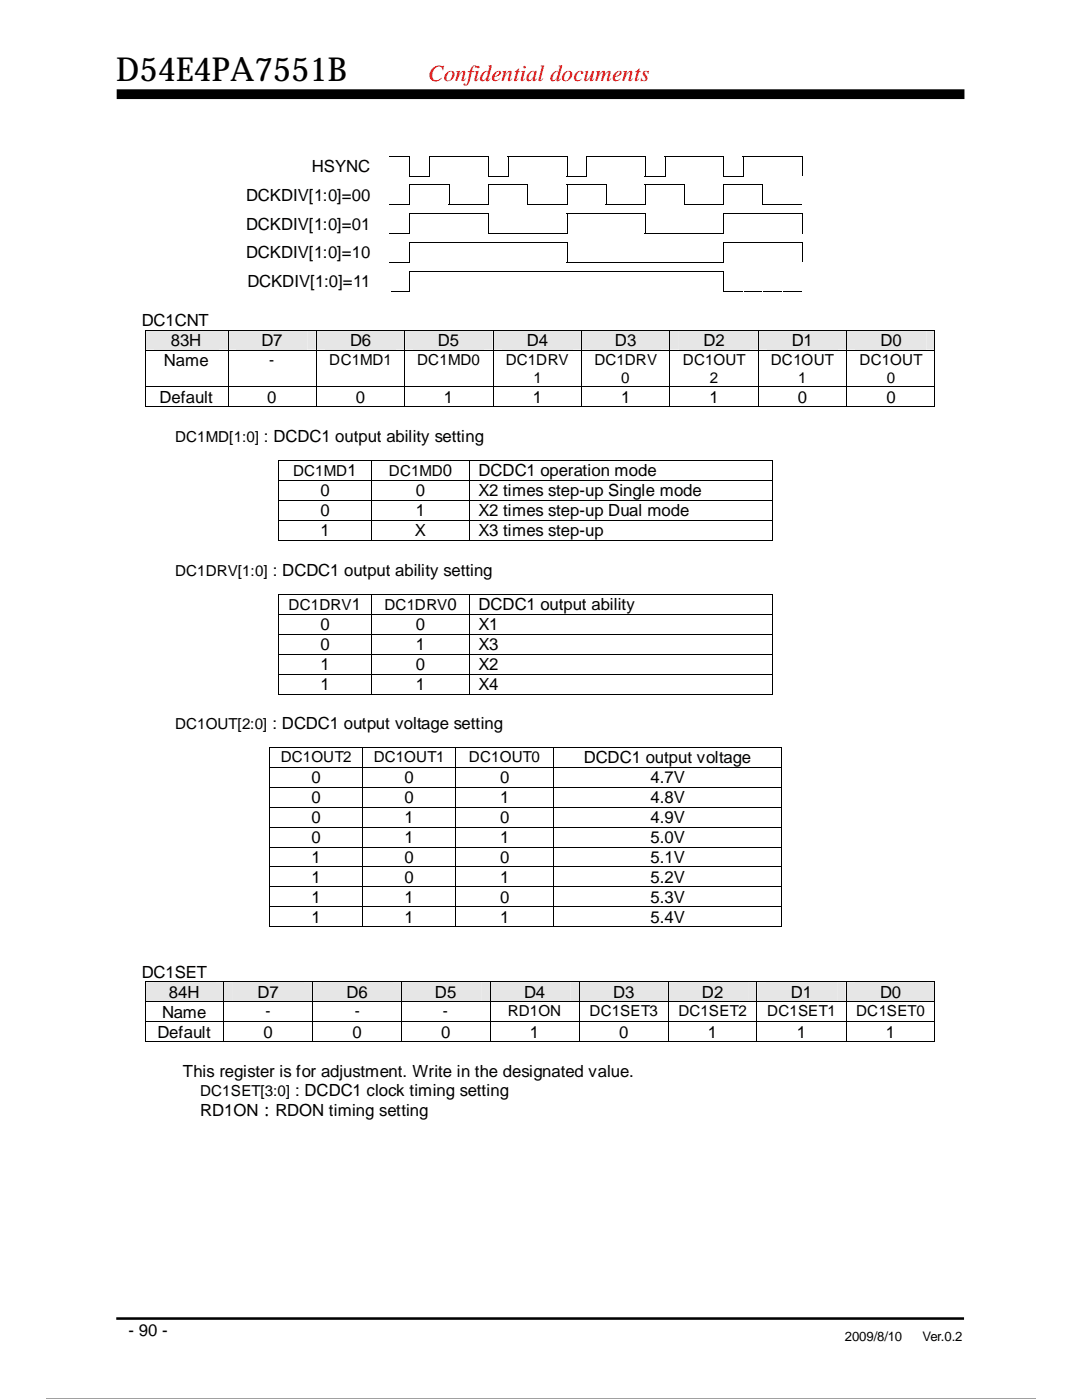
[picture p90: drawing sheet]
<svg xmlns="http://www.w3.org/2000/svg" width="216mm" height="279mm" viewBox="0 0 216 279" stroke-linecap="round" stroke-linejoin="round" font-family="sans-serif">
<defs><g id="words">
<text font-size="6.6" x="23.2" y="16.3">D54E4PA7551B</text>
<text font-size="4.6" fill="#f00" x="85.4" y="16.1">Confidential documents</text>
<g font-size="3.3">
<text x="62.2" y="34.4">HSYNC</text>
<text x="49.1" y="40.1">DCKDIV[1:0]=00</text>
<text x="49.1" y="45.8">DCKDIV[1:0]=01</text>
<text x="49.1" y="51.6">DCKDIV[1:0]=10</text>
<text x="49.4" y="57.3">DCKDIV[1:0]=11</text>
<text x="28.3" y="65.1">DC1CNT</text>
<text x="34.1" y="69.1">83H</text>
<text x="52.2" y="69.1">D7</text>
<text x="69.8" y="69.1">D6</text>
<text x="87.4" y="69.1">D5</text>
<text x="105.2" y="69.1">D4</text>
<text x="122.7" y="69.1">D3</text>
<text x="140.4" y="69.1">D2</text>
<text x="158" y="69.1">D1</text>
<text x="175.7" y="69.1">D0</text>
<text x="32.7" y="73.1">Name</text>
<text x="31.8" y="80.3">Default</text>
<text x="53.3" y="80.3">0</text>
<text x="71" y="80.3">0</text>
<text x="88.6" y="80.3">1</text>
<text x="106.3" y="80.3">1</text>
<text x="124" y="80.3">1</text>
<text x="141.6" y="80.3">1</text>
<text x="159.2" y="80.3">0</text>
<text x="176.9" y="80.3">0</text>
<text x="95.5" y="95">DCDC1 operation mode</text>
<text x="63.9" y="99">0</text>
<text x="83" y="99">0</text>
<text x="95.5" y="99">X2 times step-up Single mode</text>
<text x="63.9" y="103">0</text>
<text x="63.9" y="106.9">1</text>
<text x="82.8" y="106.9">X</text>
<text x="83" y="103">1</text>
<text x="95.5" y="103">X2 times step-up Dual mode</text>
<text x="95.5" y="106.9">X3 times step-up</text>
<text x="63.9" y="125.7">0</text>
<text x="83" y="125.7">0</text>
<text x="95.5" y="125.7">X1</text>
<text x="95.5" y="121.8">DCDC1 output ability</text>
<text x="63.9" y="129.7">0</text>
<text x="83" y="129.7">1</text>
<text x="95.5" y="129.7">X3</text>
<text x="63.9" y="133.7">1</text>
<text x="63.9" y="137.7">1</text>
<text x="83" y="133.7">0</text>
<text x="83" y="137.7">1</text>
<text x="95.5" y="133.7">X2</text>
<text x="95.5" y="137.7">X4</text>
<text x="116.5" y="152.3">DCDC1 output voltage</text>
<text x="62.1" y="156.3">0</text>
<text x="62.1" y="160.3">0</text>
<text x="80.7" y="156.3">0</text>
<text x="80.7" y="160.3">0</text>
<text x="99.8" y="156.3">0</text>
<text x="99.8" y="160.3">1</text>
<text x="129.8" y="156.3">4.7V</text>
<text x="129.8" y="160.3">4.8V</text>
<text x="62.1" y="164.3">0</text>
<text x="80.7" y="164.3">1</text>
<text x="99.8" y="164.3">0</text>
<text x="129.8" y="164.3">4.9V</text>
<text x="62.1" y="168.2">0</text>
<text x="62.1" y="172.2">1</text>
<text x="80.7" y="168.2">1</text>
<text x="80.7" y="172.2">0</text>
<text x="99.8" y="168.2">1</text>
<text x="99.8" y="172.2">0</text>
<text x="129.8" y="168.2">5.0V</text>
<text x="129.8" y="172.2">5.1V</text>
<text x="62.1" y="176.2">1</text>
<text x="80.7" y="176.2">0</text>
<text x="99.8" y="176.2">1</text>
<text x="129.8" y="176.2">5.2V</text>
<text x="62.1" y="180.2">1</text>
<text x="62.1" y="184.1">1</text>
<text x="80.7" y="180.2">1</text>
<text x="80.7" y="184.1">1</text>
<text x="99.8" y="180.2">0</text>
<text x="99.8" y="184.1">1</text>
<text x="129.8" y="180.2">5.3V</text>
<text x="129.8" y="184.1">5.4V</text>
<text x="28.3" y="195.2">DC1SET</text>
<text x="32.3" y="203.1">Name</text>
<text x="33.7" y="199.1">84H</text>
<text x="51.4" y="199.1">D7</text>
<text x="69.2" y="199.1">D6</text>
<text x="86.8" y="199.1">D5</text>
<text x="104.6" y="199.1">D4</text>
<text x="122.3" y="199.1">D3</text>
<text x="140" y="199.1">D2</text>
<text x="157.8" y="199.1">D1</text>
<text x="175.6" y="199.1">D0</text>
<text x="31.4" y="207.1">Default</text>
<text x="52.6" y="207.1">0</text>
<text x="70.4" y="207.1">0</text>
<text x="88.1" y="207.1">0</text>
<text x="105.7" y="207.1">1</text>
<text x="123.5" y="207.1">0</text>
<text x="141.2" y="207.1">1</text>
<text x="159" y="207.1">1</text>
<text x="176.8" y="207.1">1</text>
<text x="36.5" y="214.9">This register is for adjustment. Write in the designated value.</text>
<text x="40" y="222.8">RD1ON：RDON timing setting</text>
<text x="25.7" y="266.5">- 90 -</text>
</g>
<g font-size="3">
<text x="53.7" y="72.8">-</text>
<text x="65.7" y="72.8">DC1MD1</text>
<text x="83.2" y="72.8">DC1MD0</text>
<text x="100.9" y="72.8">DC1DRV</text>
<text x="106.4" y="76.4">1</text>
<text x="118.6" y="72.8">DC1DRV</text>
<text x="124" y="76.4">0</text>
<text x="136.2" y="72.8">DC1OUT</text>
<text x="141.6" y="76.4">2</text>
<text x="153.8" y="72.8">DC1OUT</text>
<text x="159.3" y="76.4">1</text>
<text x="171.5" y="72.8">DC1OUT</text>
<text x="177" y="76.4">0</text>
<text x="35" y="88.2">DC1MD[1:0] : DCDC1 output ability setting</text>
<text x="58.5" y="95">DC1MD1</text>
<text x="77.6" y="95">DC1MD0</text>
<text x="35" y="114.9">DC1DRV[1:0] : DCDC1 output ability setting</text>
<text x="57.6" y="121.8">DC1DRV1</text>
<text x="76.7" y="121.8">DC1DRV0</text>
<text x="35" y="145.5">DC1OUT[2:0] : DCDC1 output voltage setting</text>
<text x="56" y="152.1">DC1OUT2</text>
<text x="74.6" y="152.1">DC1OUT1</text>
<text x="93.6" y="152.1">DC1OUT0</text>
<text x="53" y="202.9">-</text>
<text x="70.8" y="202.9">-</text>
<text x="88.4" y="202.9">-</text>
<text x="101.3" y="202.9">RD1ON</text>
<text x="117.6" y="202.9">DC1SET3</text>
<text x="135.4" y="202.9">DC1SET2</text>
<text x="153.1" y="202.9">DC1SET1</text>
<text x="170.9" y="202.9">DC1SET0</text>
<text x="40" y="218.7">DC1SET[3:0] : DCDC1 clock timing setting</text>
</g>
<g font-size="2.6">
<text x="168.6" y="267.6">2009/8/10</text>
<text x="184.1" y="267.6">Ver.0.2</text>
</g>
</g></defs>
<path d="M23.3 18.8h169.1" fill="none" stroke="#000" stroke-width="1.9" stroke-linecap="butt"/>
<path d="M23.3 8.5h59.7v9.1h-59.7z" fill-rule="evenodd" fill="#fff"/>
<path d="M23.2 263.1h169.2" fill="none" stroke="#000" stroke-width=".51"/>
<path d="M162.5 265.1h29.5v4.1h-29.5z" fill-rule="evenodd" fill="#fff"/>
<g fill="none" stroke="#000" stroke-width=".2">
<path d="M77.7 31.2h3.9M81.8 31.2v3.9M81.8 37v3.8M81.9 35.2h3.7M81.9 36.9h3.7M85.8 36.9h3.7M85.8 31.2v3.9M85.9 31.2h3.6M89.7 37v3.8M89.7 31.2h3.7M93.6 31.2h3.8M97.5 31.2v3.9"/>
<path d="M97.5 37v3.8M97.5 35.2h3.8M97.5 36.9h3.8M101.3 36.9h3.9M101.4 31.2v3.9M101.4 31.2h3.8M105.3 37v3.8M105.3 31.2h3.8M109.3 31.2h3.7M113.2 31.2v3.9M113.2 37v3.8M113.3 35.2h3.6"/>
<path d="M113.3 36.9h3.6M117.1 31.2v3.9M117.1 36.9h3.7M117.2 31.2h3.6M121 31.2h3.7M121 37v3.8M124.9 31.2h3.7M128.8 31.2v3.9M128.8 37v3.8M128.9 35.2h3.7M128.9 36.9h3.7M132.8 31.2v3.9"/>
<path d="M132.8 36.9h3.7M132.8 31.2h3.7M136.7 31.2h3.7M136.7 37v3.8M140.5 31.2h3.8M144.4 31.2v3.9M144.4 37v3.8M144.5 35.2h3.7M144.5 36.9h3.7M148.3 31.2v3.9M148.3 36.9h3.8M148.4 31.2h3.7"/>
<path d="M152.2 31.2h3.8M152.2 37v3.8M156.2 31.2h3.7M160.1 31.2v3.9M77.7 40.9h3.9M77.7 46.7h3.9M77.7 52.4h3.9M78 58.1h3.7M81.8 42.8v3.8M81.8 48.4v3.9M81.8 54.2v3.8M81.9 42.7h3.7"/>
<path d="M81.9 48.4h3.7M81.9 54.1h3.7M85.8 42.7h3.7M85.8 48.4h3.7M85.8 54.1h3.7M89.7 42.7h3.7M89.7 48.4h3.7M89.7 54.1h3.7M89.7 40.9h3.7M93.6 40.9h3.8M93.6 42.7h3.8M93.6 48.4h3.8"/>
<path d="M93.6 54.1h3.8M97.5 48.4h3.8M97.5 54.1h3.8M97.5 42.8v3.8M97.5 46.7h3.8M101.3 46.7h3.9M101.3 48.4h3.9M101.3 54.1h3.9M105.3 40.9h3.8M105.3 46.7h3.8M105.3 48.4h3.8M105.3 54.1h3.8"/>
<path d="M109.3 40.9h3.7M109.3 46.7h3.7M109.3 48.4h3.7M109.3 54.1h3.7M113.2 54.1h3.7M113.2 42.8v3.8M113.2 48.4v3.9M113.3 42.7h3.6M113.3 52.4h3.6M117.1 42.7h3.7M117.1 52.4h3.7M117.1 54.1h3.7"/>
<path d="M121 42.7h3.7M121 52.4h3.7M121 54.1h3.7M121.1 40.9h3.6M124.9 40.9h3.7M124.9 42.7h3.7M124.9 52.4h3.7M124.9 54.1h3.7M128.8 42.8v3.8M128.8 52.4h3.8M128.8 54.1h3.8M128.9 46.7h3.7"/>
<path d="M132.8 46.7h3.7M132.8 52.4h3.7M132.8 54.1h3.7M136.7 46.7h3.7M136.7 52.4h3.7M136.7 54.1h3.7M136.7 40.9h3.7M140.5 40.9h3.8M140.5 46.7h3.8M140.5 52.4h3.8M140.5 54.1h3.8M144.4 42.8v3.8"/>
<path d="M144.4 48.4v3.9M144.4 54.2v3.8M144.5 42.7h3.7M144.5 48.4h3.7M144.5 58.1h3.7M148.3 42.7h3.8M148.3 48.4h3.8M148.6 58.1h3.5M152.2 42.7h3.8M152.2 48.4h3.8M152.3 40.9h3.7M152.5 58.1h3.5"/>
<path d="M156.2 40.9h3.7M156.2 42.7h3.7M156.2 48.4h3.7M156.5 58.1h3.4M160.1 42.8v3.8M160.1 48.4v3.9"/>
</g>
<g fill="#000">
<path d="M81.6 31.2h.2z" fill-rule="evenodd"/>
<path d="M81.6 35.1l.1 .1z" fill-rule="evenodd"/>
<path d="M81.6 36.8l.1 .2z" fill-rule="evenodd"/>
<path d="M81.7 31.2h.2z" fill-rule="evenodd"/>
<path d="M81.7 31.2h.2z" fill-rule="evenodd"/>
<path d="M81.7 35.1l.2 .1z" fill-rule="evenodd"/>
<path d="M81.7 36.8h.2v.2h-.2z" fill-rule="evenodd"/>
<path d="M85.6 31.2h.1z" fill-rule="evenodd"/>
<path d="M85.6 35.1l.2 .1z" fill-rule="evenodd"/>
<path d="M85.6 36.8h.2v.2h-.2z" fill-rule="evenodd"/>
<path d="M85.7 31.2h.2z" fill-rule="evenodd"/>
<path d="M85.7 35.1l.2 .1z" fill-rule="evenodd"/>
<path d="M85.7 35.1l.2 .1z" fill-rule="evenodd"/>
<path d="M89.5 31.2h.2z" fill-rule="evenodd"/>
<path d="M89.5 36.8h.2v.2h-.2z" fill-rule="evenodd"/>
<path d="M89.6 36.8h.1v.2h-.1z" fill-rule="evenodd"/>
<path d="M89.6 36.8h.1v.2h-.1z" fill-rule="evenodd"/>
<path d="M93.4 31.2h.2z" fill-rule="evenodd"/>
<path d="M97.4 31.2h.1z" fill-rule="evenodd"/>
<path d="M97.4 31.2h.1z" fill-rule="evenodd"/>
<path d="M97.4 31.2h.1z" fill-rule="evenodd"/>
<path d="M97.4 35.1l.1 .1z" fill-rule="evenodd"/>
<path d="M97.4 36.8h.1v.2h-.1z" fill-rule="evenodd"/>
<path d="M101.3 35.1v.1z" fill-rule="evenodd"/>
<path d="M101.3 36.8v.2z" fill-rule="evenodd"/>
<path d="M101.3 31.2h.1z" fill-rule="evenodd"/>
<path d="M101.3 35.1l.1 .1z" fill-rule="evenodd"/>
<path d="M101.3 35.1l.1 .1z" fill-rule="evenodd"/>
<path d="M105.2 31.2h.1z" fill-rule="evenodd"/>
<path d="M105.2 36.8h.1v.2h-.1z" fill-rule="evenodd"/>
<path d="M105.2 36.8l.1 .2z" fill-rule="evenodd"/>
<path d="M105.2 36.8l.1 .2z" fill-rule="evenodd"/>
<path d="M109.1 31.2h.2z" fill-rule="evenodd"/>
<path d="M113 31.2h.2z" fill-rule="evenodd"/>
<path d="M113 35.1l.1 .1z" fill-rule="evenodd"/>
<path d="M113 36.8l.1 .2z" fill-rule="evenodd"/>
<path d="M113.1 31.2h.2z" fill-rule="evenodd"/>
<path d="M113.1 31.2h.2z" fill-rule="evenodd"/>
<path d="M113.1 35.1l.2 .1z" fill-rule="evenodd"/>
<path d="M113.1 36.8h.2v.2h-.2z" fill-rule="evenodd"/>
<path d="M116.9 31.2h.1z" fill-rule="evenodd"/>
<path d="M116.9 35.1l.2 .1z" fill-rule="evenodd"/>
<path d="M116.9 36.8h.2v.2h-.2z" fill-rule="evenodd"/>
<path d="M117 31.2h.2z" fill-rule="evenodd"/>
<path d="M117 35.1l.2 .1z" fill-rule="evenodd"/>
<path d="M117 35.1l.2 .1z" fill-rule="evenodd"/>
<path d="M120.8 31.2h.2z" fill-rule="evenodd"/>
<path d="M120.8 36.8h.2v.2h-.2z" fill-rule="evenodd"/>
<path d="M120.9 36.8h.2v.2h-.2z" fill-rule="evenodd"/>
<path d="M120.9 36.8h.2v.2h-.2z" fill-rule="evenodd"/>
<path d="M124.7 31.2h.2z" fill-rule="evenodd"/>
<path d="M128.6 31.2h.2z" fill-rule="evenodd"/>
<path d="M128.6 35.1l.1 .1z" fill-rule="evenodd"/>
<path d="M128.6 36.8l.1 .2z" fill-rule="evenodd"/>
<path d="M128.7 31.2h.2z" fill-rule="evenodd"/>
<path d="M128.7 31.2h.2z" fill-rule="evenodd"/>
<path d="M128.7 35.1l.2 .1z" fill-rule="evenodd"/>
<path d="M128.7 36.8h.2v.2h-.2z" fill-rule="evenodd"/>
<path d="M132.6 31.2h.1z" fill-rule="evenodd"/>
<path d="M132.6 35.1l.2 .1z" fill-rule="evenodd"/>
<path d="M132.6 36.8h.2v.2h-.2z" fill-rule="evenodd"/>
<path d="M132.7 31.2h.1z" fill-rule="evenodd"/>
<path d="M132.7 35.1l.1 .1z" fill-rule="evenodd"/>
<path d="M132.7 35.1l.1 .1z" fill-rule="evenodd"/>
<path d="M136.5 31.2h.2z" fill-rule="evenodd"/>
<path d="M136.5 36.8h.2v.2h-.2z" fill-rule="evenodd"/>
<path d="M136.6 36.8h.1v.2h-.1z" fill-rule="evenodd"/>
<path d="M136.6 36.8h.1v.2h-.1z" fill-rule="evenodd"/>
<path d="M140.4 31.2h.1z" fill-rule="evenodd"/>
<path d="M144.3 31.2h.1z" fill-rule="evenodd"/>
<path d="M144.3 35.1l.1 .1z" fill-rule="evenodd"/>
<path d="M144.3 36.8l.1 .2z" fill-rule="evenodd"/>
<path d="M144.4 31.2h.1z" fill-rule="evenodd"/>
<path d="M144.4 31.2h.1z" fill-rule="evenodd"/>
<path d="M144.4 35.1l.1 .1z" fill-rule="evenodd"/>
<path d="M144.4 36.8h.1v.2h-.1z" fill-rule="evenodd"/>
<path d="M148.2 31.2h.1z" fill-rule="evenodd"/>
<path d="M148.2 35.1l.1 .1z" fill-rule="evenodd"/>
<path d="M148.2 36.8h.1v.2h-.1z" fill-rule="evenodd"/>
<path d="M148.3 31.2h.1z" fill-rule="evenodd"/>
<path d="M148.3 35.1l.1 .1z" fill-rule="evenodd"/>
<path d="M148.3 35.1l.1 .1z" fill-rule="evenodd"/>
<path d="M152.1 31.2h.1z" fill-rule="evenodd"/>
<path d="M152.1 36.8h.1v.2h-.1z" fill-rule="evenodd"/>
<path d="M152.1 36.8h.2v.2h-.2z" fill-rule="evenodd"/>
<path d="M152.1 36.8h.2v.2h-.2z" fill-rule="evenodd"/>
<path d="M156 31.2h.2z" fill-rule="evenodd"/>
<path d="M159.9 31.2h.2z" fill-rule="evenodd"/>
<path d="M160 31.2h.2z" fill-rule="evenodd"/>
<path d="M160 31.2h.2z" fill-rule="evenodd"/>
<path d="M81.6 40.8h.2v.2h-.2z" fill-rule="evenodd"/>
<path d="M81.6 42.6l.1 .2z" fill-rule="evenodd"/>
<path d="M81.6 46.6h.2v.1h-.2z" fill-rule="evenodd"/>
<path d="M81.6 48.3l.1 .1z" fill-rule="evenodd"/>
<path d="M81.6 52.3l.2 .1z" fill-rule="evenodd"/>
<path d="M81.6 54l.1 .2z" fill-rule="evenodd"/>
<path d="M81.7 40.8h.2v.2h-.2z" fill-rule="evenodd"/>
<path d="M81.7 40.8h.2v.2h-.2z" fill-rule="evenodd"/>
<path d="M81.7 42.6h.2v.2h-.2z" fill-rule="evenodd"/>
<path d="M81.7 46.6h.2v.1h-.2z" fill-rule="evenodd"/>
<path d="M81.7 46.6h.2v.1h-.2z" fill-rule="evenodd"/>
<path d="M81.7 48.3l.2 .1z" fill-rule="evenodd"/>
<path d="M81.7 52.3l.2 .1z" fill-rule="evenodd"/>
<path d="M81.7 52.3l.2 .1z" fill-rule="evenodd"/>
<path d="M81.7 54h.2v.2h-.2z" fill-rule="evenodd"/>
<path d="M81.7 58h.2v.2h-.2z" fill-rule="evenodd"/>
<path d="M81.7 58h.2v.2h-.2z" fill-rule="evenodd"/>
<path d="M85.6 42.6h.2v.2h-.2z" fill-rule="evenodd"/>
<path d="M85.6 48.3l.2 .1z" fill-rule="evenodd"/>
<path d="M85.6 54h.2v.2h-.2z" fill-rule="evenodd"/>
<path d="M89.5 40.8l.1 .2z" fill-rule="evenodd"/>
<path d="M89.5 42.6h.2v.2h-.2z" fill-rule="evenodd"/>
<path d="M89.5 48.3l.2 .1z" fill-rule="evenodd"/>
<path d="M89.5 54h.2v.2h-.2z" fill-rule="evenodd"/>
<path d="M89.6 40.8h.1v.2h-.1z" fill-rule="evenodd"/>
<path d="M93.4 40.8h.2v.2h-.2z" fill-rule="evenodd"/>
<path d="M93.4 42.6h.2v.2h-.2z" fill-rule="evenodd"/>
<path d="M93.4 48.3l.2 .1z" fill-rule="evenodd"/>
<path d="M93.4 54h.2v.2h-.2z" fill-rule="evenodd"/>
<path d="M97.4 40.8l.1 .2z" fill-rule="evenodd"/>
<path d="M97.4 40.8h.1v.2h-.1z" fill-rule="evenodd"/>
<path d="M97.4 40.8h.1v.2h-.1z" fill-rule="evenodd"/>
<path d="M97.4 42.6l.1 .2z" fill-rule="evenodd"/>
<path d="M97.4 42.6h.1v.2h-.1z" fill-rule="evenodd"/>
<path d="M97.4 42.6h.1v.2h-.1z" fill-rule="evenodd"/>
<path d="M97.4 46.6h.1v.1h-.1z" fill-rule="evenodd"/>
<path d="M97.4 48.3l.1 .1z" fill-rule="evenodd"/>
<path d="M97.4 54l.1 .2z" fill-rule="evenodd"/>
<path d="M101.3 46.6v.1z" fill-rule="evenodd"/>
<path d="M101.3 48.3v.1z" fill-rule="evenodd"/>
<path d="M101.3 54v.2z" fill-rule="evenodd"/>
<path d="M105.2 40.8v.2z" fill-rule="evenodd"/>
<path d="M105.2 46.6h.1v.1h-.1z" fill-rule="evenodd"/>
<path d="M105.2 48.3l.1 .1z" fill-rule="evenodd"/>
<path d="M105.2 54h.1v.2h-.1z" fill-rule="evenodd"/>
<path d="M105.2 40.8l.1 .2z" fill-rule="evenodd"/>
<path d="M109.1 40.8h.2v.2h-.2z" fill-rule="evenodd"/>
<path d="M109.1 46.6h.2v.1h-.2z" fill-rule="evenodd"/>
<path d="M109.1 48.3l.2 .1z" fill-rule="evenodd"/>
<path d="M109.1 54h.2v.2h-.2z" fill-rule="evenodd"/>
<path d="M113 40.8h.2v.2h-.2z" fill-rule="evenodd"/>
<path d="M113 42.6l.1 .2z" fill-rule="evenodd"/>
<path d="M113 46.6h.2v.1h-.2z" fill-rule="evenodd"/>
<path d="M113 48.3l.2 .1z" fill-rule="evenodd"/>
<path d="M113 52.3l.1 .1z" fill-rule="evenodd"/>
<path d="M113 54h.2v.2h-.2z" fill-rule="evenodd"/>
<path d="M113.1 40.8h.2v.2h-.2z" fill-rule="evenodd"/>
<path d="M113.1 40.8h.2v.2h-.2z" fill-rule="evenodd"/>
<path d="M113.1 42.6h.2v.2h-.2z" fill-rule="evenodd"/>
<path d="M113.1 46.6h.2v.1h-.2z" fill-rule="evenodd"/>
<path d="M113.1 46.6h.2v.1h-.2z" fill-rule="evenodd"/>
<path d="M113.1 48.3l.2 .1z" fill-rule="evenodd"/>
<path d="M113.1 48.3l.2 .1z" fill-rule="evenodd"/>
<path d="M113.1 52.3l.2 .1z" fill-rule="evenodd"/>
<path d="M116.9 42.6h.2v.2h-.2z" fill-rule="evenodd"/>
<path d="M116.9 52.3l.2 .1z" fill-rule="evenodd"/>
<path d="M116.9 54h.2v.2h-.2z" fill-rule="evenodd"/>
<path d="M120.8 40.8l.1 .2z" fill-rule="evenodd"/>
<path d="M120.8 42.6h.2v.2h-.2z" fill-rule="evenodd"/>
<path d="M120.8 52.3l.2 .1z" fill-rule="evenodd"/>
<path d="M120.8 54h.2v.2h-.2z" fill-rule="evenodd"/>
<path d="M120.9 40.8h.2v.2h-.2z" fill-rule="evenodd"/>
<path d="M124.7 40.8h.2v.2h-.2z" fill-rule="evenodd"/>
<path d="M124.7 42.6h.2v.2h-.2z" fill-rule="evenodd"/>
<path d="M124.7 52.3l.2 .1z" fill-rule="evenodd"/>
<path d="M124.7 54h.2v.2h-.2z" fill-rule="evenodd"/>
<path d="M128.6 40.8h.2v.2h-.2z" fill-rule="evenodd"/>
<path d="M128.6 42.6h.2v.2h-.2z" fill-rule="evenodd"/>
<path d="M128.6 46.6l.1 .1z" fill-rule="evenodd"/>
<path d="M128.6 52.3l.2 .1z" fill-rule="evenodd"/>
<path d="M128.6 54h.2v.2h-.2z" fill-rule="evenodd"/>
<path d="M128.7 40.8h.2v.2h-.2z" fill-rule="evenodd"/>
<path d="M128.7 40.8h.2v.2h-.2z" fill-rule="evenodd"/>
<path d="M128.7 42.6h.2v.2h-.2z" fill-rule="evenodd"/>
<path d="M128.7 42.6h.2v.2h-.2z" fill-rule="evenodd"/>
<path d="M128.7 46.6h.2v.1h-.2z" fill-rule="evenodd"/>
<path d="M132.6 46.6h.2v.1h-.2z" fill-rule="evenodd"/>
<path d="M132.6 52.3l.2 .1z" fill-rule="evenodd"/>
<path d="M132.6 54h.2v.2h-.2z" fill-rule="evenodd"/>
<path d="M136.5 40.8l.1 .2z" fill-rule="evenodd"/>
<path d="M136.5 46.6h.2v.1h-.2z" fill-rule="evenodd"/>
<path d="M136.5 52.3l.2 .1z" fill-rule="evenodd"/>
<path d="M136.5 54h.2v.2h-.2z" fill-rule="evenodd"/>
<path d="M136.6 40.8h.1v.2h-.1z" fill-rule="evenodd"/>
<path d="M140.4 40.8h.1v.2h-.1z" fill-rule="evenodd"/>
<path d="M140.4 46.6h.1v.1h-.1z" fill-rule="evenodd"/>
<path d="M140.4 52.3l.1 .1z" fill-rule="evenodd"/>
<path d="M140.4 54h.1v.2h-.1z" fill-rule="evenodd"/>
<path d="M144.3 40.8h.1v.2h-.1z" fill-rule="evenodd"/>
<path d="M144.3 42.6l.1 .2z" fill-rule="evenodd"/>
<path d="M144.3 46.6h.1v.1h-.1z" fill-rule="evenodd"/>
<path d="M144.3 48.3l.1 .1z" fill-rule="evenodd"/>
<path d="M144.3 52.3l.1 .1z" fill-rule="evenodd"/>
<path d="M144.3 54h.1v.2h-.1z" fill-rule="evenodd"/>
<path d="M144.4 40.8h.1v.2h-.1z" fill-rule="evenodd"/>
<path d="M144.4 40.8h.1v.2h-.1z" fill-rule="evenodd"/>
<path d="M144.4 42.6h.1v.2h-.1z" fill-rule="evenodd"/>
<path d="M144.4 46.6h.1v.1h-.1z" fill-rule="evenodd"/>
<path d="M144.4 46.6h.1v.1h-.1z" fill-rule="evenodd"/>
<path d="M144.4 48.3l.1 .1z" fill-rule="evenodd"/>
<path d="M144.4 52.3l.1 .1z" fill-rule="evenodd"/>
<path d="M144.4 52.3l.1 .1z" fill-rule="evenodd"/>
<path d="M144.4 54h.1v.2h-.1z" fill-rule="evenodd"/>
<path d="M144.4 54h.1v.2h-.1z" fill-rule="evenodd"/>
<path d="M144.4 58h.1v.2h-.1z" fill-rule="evenodd"/>
<path d="M144.4 58h.1v.2h-.1z" fill-rule="evenodd"/>
<path d="M148.2 42.6h.1v.2h-.1z" fill-rule="evenodd"/>
<path d="M148.2 48.3l.1 .1z" fill-rule="evenodd"/>
<path d="M148.4 58h.2v.2h-.2z" fill-rule="evenodd"/>
<path d="M152.1 40.8v.2z" fill-rule="evenodd"/>
<path d="M152.1 42.6h.1v.2h-.1z" fill-rule="evenodd"/>
<path d="M152.1 48.3l.1 .1z" fill-rule="evenodd"/>
<path d="M152.1 40.8h.2v.2h-.2z" fill-rule="evenodd"/>
<path d="M152.3 58h.2v.2h-.2z" fill-rule="evenodd"/>
<path d="M156 40.8h.2v.2h-.2z" fill-rule="evenodd"/>
<path d="M156 42.6h.2v.2h-.2z" fill-rule="evenodd"/>
<path d="M156 48.3l.2 .1z" fill-rule="evenodd"/>
<path d="M156.3 58h.2v.2h-.2z" fill-rule="evenodd"/>
<path d="M159.9 42.6h.2v.2h-.2z" fill-rule="evenodd"/>
<path d="M159.9 48.3l.2 .1z" fill-rule="evenodd"/>
<path d="M160 42.6h.2v.2h-.2z" fill-rule="evenodd"/>
<path d="M160 42.6h.2v.2h-.2z" fill-rule="evenodd"/>
<path d="M160 48.3l.2 .1z" fill-rule="evenodd"/>
<path d="M160 48.3l.2 .1z" fill-rule="evenodd"/>
</g>
<g fill="#e6e6e6">
<path d="M29 66h16.5v3.8h-16.5z" fill-rule="evenodd"/>
<path d="M30.7 66h13v3.8h-13z" fill-rule="evenodd"/>
<path d="M45.6 66h17.4v3.8h-17.4z" fill-rule="evenodd"/>
<path d="M47.2 66h14.1v3.8h-14.1z" fill-rule="evenodd"/>
<path d="M63.2 66h17.5v3.8h-17.5z" fill-rule="evenodd"/>
<path d="M64.9 66h14.1v3.8h-14.1z" fill-rule="evenodd"/>
<path d="M80.9 66h17.4v3.8h-17.4z" fill-rule="evenodd"/>
<path d="M82.5 66h14v3.8h-14z" fill-rule="evenodd"/>
<path d="M98.5 66h17.4v3.8h-17.4z" fill-rule="evenodd"/>
<path d="M100.2 66h14.1v3.8h-14.1z" fill-rule="evenodd"/>
<path d="M116.1 66h17.4v3.8h-17.4z" fill-rule="evenodd"/>
<path d="M117.9 66h13.9v3.8h-13.9z" fill-rule="evenodd"/>
<path d="M133.7 66h17.5v3.8h-17.5z" fill-rule="evenodd"/>
<path d="M135.5 66h14v3.8h-14z" fill-rule="evenodd"/>
<path d="M151.4 66h17.5v3.8h-17.5z" fill-rule="evenodd"/>
<path d="M153.1 66h14v3.8h-14z" fill-rule="evenodd"/>
<path d="M169 66h17.4v3.8h-17.4z" fill-rule="evenodd"/>
<path d="M170.7 66h14.1v3.8h-14.1z" fill-rule="evenodd"/>
</g>
<g fill="#000">
<path d="M28.9 65.8h.1v.2h-.1z" fill-rule="evenodd"/>
<path d="M28.9 65.8h.1v.2h-.1z" fill-rule="evenodd"/>
<path d="M28.9 69.8h.1v.1h-.1z" fill-rule="evenodd"/>
<path d="M28.9 77.1h.1v.2h-.1z" fill-rule="evenodd"/>
<path d="M45.5 65.8h.1v.2h-.1z" fill-rule="evenodd"/>
<path d="M45.5 69.8h.1v.1h-.1z" fill-rule="evenodd"/>
<path d="M45.5 77.1h.1v.2h-.1z" fill-rule="evenodd"/>
<path d="M63 65.8h.2v.2h-.2z" fill-rule="evenodd"/>
<path d="M63 69.8h.2v.1h-.2z" fill-rule="evenodd"/>
<path d="M63 77.1h.2v.2h-.2z" fill-rule="evenodd"/>
<path d="M80.7 65.8h.2v.2h-.2z" fill-rule="evenodd"/>
<path d="M80.7 69.8h.2v.1h-.2z" fill-rule="evenodd"/>
<path d="M80.7 77.1h.2v.2h-.2z" fill-rule="evenodd"/>
<path d="M98.3 65.8h.2v.2h-.2z" fill-rule="evenodd"/>
<path d="M98.3 69.8h.2v.1h-.2z" fill-rule="evenodd"/>
<path d="M98.3 77.1h.2v.2h-.2z" fill-rule="evenodd"/>
<path d="M115.9 65.8h.2v.2h-.2z" fill-rule="evenodd"/>
<path d="M115.9 69.8h.2v.1h-.2z" fill-rule="evenodd"/>
<path d="M115.9 77.1h.2v.2h-.2z" fill-rule="evenodd"/>
<path d="M133.5 65.8h.2v.2h-.2z" fill-rule="evenodd"/>
<path d="M133.5 69.8h.2v.1h-.2z" fill-rule="evenodd"/>
<path d="M133.5 77.1h.2v.2h-.2z" fill-rule="evenodd"/>
<path d="M151.2 65.8h.2v.2h-.2z" fill-rule="evenodd"/>
<path d="M151.2 69.8h.2v.1h-.2z" fill-rule="evenodd"/>
<path d="M151.2 77.1h.2v.2h-.2z" fill-rule="evenodd"/>
<path d="M168.9 65.8l.1 .2z" fill-rule="evenodd"/>
<path d="M168.9 69.8l.1 .1z" fill-rule="evenodd"/>
<path d="M168.9 77.1l.1 .2z" fill-rule="evenodd"/>
<path d="M186.4 65.8h.2v.2h-.2z" fill-rule="evenodd"/>
<path d="M186.4 65.8h.2v.2h-.2z" fill-rule="evenodd"/>
<path d="M186.4 69.8h.2v.1h-.2z" fill-rule="evenodd"/>
<path d="M186.4 77.1h.2v.2h-.2z" fill-rule="evenodd"/>
<path d="M28.9 81.1h.1v.2h-.1z" fill-rule="evenodd"/>
<path d="M28.9 81.1h.1v.2h-.1z" fill-rule="evenodd"/>
<path d="M45.5 81.1h.1v.2h-.1z" fill-rule="evenodd"/>
<path d="M63 81.1h.2v.2h-.2z" fill-rule="evenodd"/>
<path d="M80.7 81.1h.2v.2h-.2z" fill-rule="evenodd"/>
<path d="M98.3 81.1h.2v.2h-.2z" fill-rule="evenodd"/>
<path d="M115.9 81.1h.2v.2h-.2z" fill-rule="evenodd"/>
<path d="M133.5 81.1h.2v.2h-.2z" fill-rule="evenodd"/>
<path d="M151.2 81.1h.2v.2h-.2z" fill-rule="evenodd"/>
<path d="M168.9 81.1l.1 .2z" fill-rule="evenodd"/>
<path d="M186.4 81.1h.2v.2h-.2z" fill-rule="evenodd"/>
<path d="M186.4 81.1h.2v.2h-.2z" fill-rule="evenodd"/>
</g>
<g fill="none" stroke="#000" stroke-width=".2">
<path d="M29 66v3.8M29 69.9v7.2M29 77.3v3.8M29 65.9h16.5M29 69.8h16.5M29 77.2h16.5M45.6 66v3.8M45.6 69.9v7.2M45.6 77.3v3.8M45.6 65.9h17.4M45.6 69.8h17.4M45.6 77.2h17.4"/>
<path d="M63.1 66v3.8M63.1 69.9v7.2M63.1 77.3v3.8M63.2 65.9h17.5M63.2 69.8h17.5M63.2 77.2h17.5M80.8 66v3.8M80.8 69.9v7.2M80.8 77.3v3.8M80.9 65.9h17.4M80.9 69.8h17.4M80.9 77.2h17.4"/>
<path d="M98.4 66v3.8M98.4 69.9v7.2M98.4 77.3v3.8M98.5 65.9h17.4M98.5 69.8h17.4M98.5 77.2h17.4M116 66v3.8M116 69.9v7.2M116 77.3v3.8M116.1 65.9h17.4M116.1 69.8h17.4M116.1 77.2h17.4"/>
<path d="M133.6 66v3.8M133.6 69.9v7.2M133.6 77.3v3.8M133.7 65.9h17.5M133.7 69.8h17.5M133.7 77.2h17.5M151.3 66v3.8M151.3 69.9v7.2M151.3 77.3v3.8M151.4 65.9h17.5M151.4 69.8h17.5M151.4 77.2h17.5"/>
<path d="M169 66v3.8M169 69.9v7.2M169 77.3v3.8M169 65.9h17.4M169 69.8h17.4M169 77.2h17.4M186.5 66v3.8M186.5 69.9v7.2M186.5 77.3v3.8M29 81.2h16.5M45.6 81.2h17.4M63.2 81.2h17.5"/>
<path d="M80.9 81.2h17.4M98.5 81.2h17.4M116.1 81.2h17.4M133.7 81.2h17.5M151.4 81.2h17.5M169 81.2h17.4"/>
</g>
<g fill="#e6e6e6">
<path d="M29 196h15.5v3.8h-15.5z" fill-rule="evenodd"/>
<path d="M30.7 196h12.2v3.8h-12.2z" fill-rule="evenodd"/>
<path d="M44.7 196h17.6v3.8h-17.6z" fill-rule="evenodd"/>
<path d="M46.5 196h14.1v3.8h-14.1z" fill-rule="evenodd"/>
<path d="M62.5 196h17.6v3.8h-17.6z" fill-rule="evenodd"/>
<path d="M64.2 196h14.2v3.8h-14.2z" fill-rule="evenodd"/>
<path d="M80.2 196h17.6v3.8h-17.6z" fill-rule="evenodd"/>
<path d="M81.9 196h14.1v3.8h-14.1z" fill-rule="evenodd"/>
<path d="M98 196h17.6v3.8h-17.6z" fill-rule="evenodd"/>
<path d="M99.7 196h14.1v3.8h-14.1z" fill-rule="evenodd"/>
<path d="M115.7 196h17.6v3.8h-17.6z" fill-rule="evenodd"/>
<path d="M117.3 196h14.3v3.8h-14.3z" fill-rule="evenodd"/>
<path d="M133.4 196h17.6v3.8h-17.6z" fill-rule="evenodd"/>
<path d="M135.1 196h14.2v3.8h-14.2z" fill-rule="evenodd"/>
<path d="M151.1 196h17.6v3.8h-17.6z" fill-rule="evenodd"/>
<path d="M152.9 196h14.1v3.8h-14.1z" fill-rule="evenodd"/>
<path d="M168.9 196h17.5v3.8h-17.5z" fill-rule="evenodd"/>
<path d="M170.6 196h14.2v3.8h-14.2z" fill-rule="evenodd"/>
</g>
<g fill="#000">
<path d="M55.5 91.8h.1v.1h-.1z" fill-rule="evenodd"/>
<path d="M55.5 91.8h.1v.1h-.1z" fill-rule="evenodd"/>
<path d="M55.5 95.8h.1v.1h-.1z" fill-rule="evenodd"/>
<path d="M55.5 99.7h.1v.2h-.1z" fill-rule="evenodd"/>
<path d="M74 91.8h.2v.1h-.2z" fill-rule="evenodd"/>
<path d="M74 95.8h.2v.1h-.2z" fill-rule="evenodd"/>
<path d="M74 99.7h.2v.2h-.2z" fill-rule="evenodd"/>
<path d="M93.6 91.8h.1v.1h-.1z" fill-rule="evenodd"/>
<path d="M93.6 95.8h.1v.1h-.1z" fill-rule="evenodd"/>
<path d="M93.6 99.7h.1v.2h-.1z" fill-rule="evenodd"/>
<path d="M154 91.8h.2v.1h-.2z" fill-rule="evenodd"/>
<path d="M154 91.8h.2v.1h-.2z" fill-rule="evenodd"/>
<path d="M154 95.8h.2v.1h-.2z" fill-rule="evenodd"/>
<path d="M154 99.7h.2v.2h-.2z" fill-rule="evenodd"/>
<path d="M55.5 103.7h.1v.2h-.1z" fill-rule="evenodd"/>
<path d="M55.5 107.7h.1v.2h-.1z" fill-rule="evenodd"/>
<path d="M55.5 107.7h.1v.2h-.1z" fill-rule="evenodd"/>
<path d="M55.5 118.5h.1v.2h-.1z" fill-rule="evenodd"/>
<path d="M55.5 118.5h.1v.2h-.1z" fill-rule="evenodd"/>
<path d="M74 103.7h.2v.2h-.2z" fill-rule="evenodd"/>
<path d="M74 107.7h.2v.2h-.2z" fill-rule="evenodd"/>
<path d="M74 118.5h.2v.2h-.2z" fill-rule="evenodd"/>
<path d="M93.6 103.7h.1v.2h-.1z" fill-rule="evenodd"/>
<path d="M93.6 107.7h.1v.2h-.1z" fill-rule="evenodd"/>
<path d="M93.6 118.5h.1v.2h-.1z" fill-rule="evenodd"/>
<path d="M154 103.7h.2v.2h-.2z" fill-rule="evenodd"/>
<path d="M154 107.7h.2v.2h-.2z" fill-rule="evenodd"/>
<path d="M154 107.7h.2v.2h-.2z" fill-rule="evenodd"/>
<path d="M154 118.5h.2v.2h-.2z" fill-rule="evenodd"/>
<path d="M154 118.5h.2v.2h-.2z" fill-rule="evenodd"/>
<path d="M55.5 122.5h.1v.2h-.1z" fill-rule="evenodd"/>
<path d="M55.5 126.5h.1v.2h-.1z" fill-rule="evenodd"/>
<path d="M55.5 130.5h.1v.1h-.1z" fill-rule="evenodd"/>
<path d="M55.5 134.5h.1v.1h-.1z" fill-rule="evenodd"/>
<path d="M55.5 138.4h.1v.2h-.1z" fill-rule="evenodd"/>
<path d="M55.5 138.4h.1v.2h-.1z" fill-rule="evenodd"/>
<path d="M74 122.5h.2v.2h-.2z" fill-rule="evenodd"/>
<path d="M74 126.5h.2v.2h-.2z" fill-rule="evenodd"/>
<path d="M74 130.5h.2v.1h-.2z" fill-rule="evenodd"/>
<path d="M74 134.5h.2v.1h-.2z" fill-rule="evenodd"/>
<path d="M74 138.4h.2v.2h-.2z" fill-rule="evenodd"/>
<path d="M93.6 122.5h.1v.2h-.1z" fill-rule="evenodd"/>
<path d="M93.6 126.5h.1v.2h-.1z" fill-rule="evenodd"/>
<path d="M93.6 130.5h.1v.1h-.1z" fill-rule="evenodd"/>
<path d="M93.6 134.5h.1v.1h-.1z" fill-rule="evenodd"/>
<path d="M93.6 138.4h.1v.2h-.1z" fill-rule="evenodd"/>
<path d="M154 122.5h.2v.2h-.2z" fill-rule="evenodd"/>
<path d="M154 126.5h.2v.2h-.2z" fill-rule="evenodd"/>
<path d="M154 130.5h.2v.1h-.2z" fill-rule="evenodd"/>
<path d="M154 134.5h.2v.1h-.2z" fill-rule="evenodd"/>
<path d="M154 138.4h.2v.2h-.2z" fill-rule="evenodd"/>
<path d="M154 138.4h.2v.2h-.2z" fill-rule="evenodd"/>
<path d="M53.7 149.1l.1 .1z" fill-rule="evenodd"/>
<path d="M53.7 149.1l.1 .1z" fill-rule="evenodd"/>
<path d="M53.7 153.1l.1 .1z" fill-rule="evenodd"/>
<path d="M53.7 157.1h.1z" fill-rule="evenodd"/>
<path d="M72.2 149.1l.2 .1z" fill-rule="evenodd"/>
<path d="M72.2 153.1l.2 .1z" fill-rule="evenodd"/>
<path d="M72.2 157.1h.2z" fill-rule="evenodd"/>
<path d="M90.8 149.1l.1 .1z" fill-rule="evenodd"/>
<path d="M90.8 153.1l.1 .1z" fill-rule="evenodd"/>
<path d="M90.8 157.1h.1z" fill-rule="evenodd"/>
<path d="M110.4 149.1l.2 .1z" fill-rule="evenodd"/>
<path d="M110.4 153.1l.2 .1z" fill-rule="evenodd"/>
<path d="M110.4 157.1h.2z" fill-rule="evenodd"/>
<path d="M155.8 149.1l.2 .1z" fill-rule="evenodd"/>
<path d="M155.8 149.1l.2 .1z" fill-rule="evenodd"/>
<path d="M155.8 153.1l.2 .1z" fill-rule="evenodd"/>
<path d="M155.8 157.1h.2z" fill-rule="evenodd"/>
<path d="M53.7 161l.1 .1z" fill-rule="evenodd"/>
<path d="M53.7 165l.1 .1z" fill-rule="evenodd"/>
<path d="M53.7 169l.1 .1z" fill-rule="evenodd"/>
<path d="M53.7 173l.1 .1z" fill-rule="evenodd"/>
<path d="M53.7 177h.1z" fill-rule="evenodd"/>
<path d="M72.2 161l.2 .1z" fill-rule="evenodd"/>
<path d="M72.2 165l.2 .1z" fill-rule="evenodd"/>
<path d="M72.2 169l.2 .1z" fill-rule="evenodd"/>
<path d="M72.2 173l.2 .1z" fill-rule="evenodd"/>
<path d="M72.2 177h.2z" fill-rule="evenodd"/>
<path d="M90.8 161l.1 .1z" fill-rule="evenodd"/>
<path d="M90.8 165l.1 .1z" fill-rule="evenodd"/>
<path d="M90.8 169l.1 .1z" fill-rule="evenodd"/>
<path d="M90.8 173l.1 .1z" fill-rule="evenodd"/>
<path d="M90.8 177h.1z" fill-rule="evenodd"/>
<path d="M110.4 161l.2 .1z" fill-rule="evenodd"/>
<path d="M110.4 165l.2 .1z" fill-rule="evenodd"/>
<path d="M110.4 169l.2 .1z" fill-rule="evenodd"/>
<path d="M110.4 173l.2 .1z" fill-rule="evenodd"/>
<path d="M110.4 177h.2z" fill-rule="evenodd"/>
<path d="M155.8 161l.2 .1z" fill-rule="evenodd"/>
<path d="M155.8 165l.2 .1z" fill-rule="evenodd"/>
<path d="M155.8 169l.2 .1z" fill-rule="evenodd"/>
<path d="M155.8 173l.2 .1z" fill-rule="evenodd"/>
<path d="M155.8 177h.2z" fill-rule="evenodd"/>
<path d="M28.9 195.8h.1v.2h-.1z" fill-rule="evenodd"/>
<path d="M28.9 195.8h.1v.2h-.1z" fill-rule="evenodd"/>
<path d="M28.9 199.8h.1v.2h-.1z" fill-rule="evenodd"/>
<path d="M44.5 195.8h.2v.2h-.2z" fill-rule="evenodd"/>
<path d="M44.5 199.8h.2v.2h-.2z" fill-rule="evenodd"/>
<path d="M53.7 180.9l.1 .1z" fill-rule="evenodd"/>
<path d="M53.7 184.9l.1 .1z" fill-rule="evenodd"/>
<path d="M53.7 184.9l.1 .1z" fill-rule="evenodd"/>
<path d="M62.3 195.8h.2v.2h-.2z" fill-rule="evenodd"/>
<path d="M62.3 199.8h.2v.2h-.2z" fill-rule="evenodd"/>
<path d="M72.2 180.9l.2 .1z" fill-rule="evenodd"/>
<path d="M72.2 184.9l.2 .1z" fill-rule="evenodd"/>
<path d="M80.1 195.8l.1 .2z" fill-rule="evenodd"/>
<path d="M80.1 199.8l.1 .2z" fill-rule="evenodd"/>
<path d="M90.8 180.9l.1 .1z" fill-rule="evenodd"/>
<path d="M90.8 184.9l.1 .1z" fill-rule="evenodd"/>
<path d="M97.8 195.8h.2v.2h-.2z" fill-rule="evenodd"/>
<path d="M97.8 199.8h.2v.2h-.2z" fill-rule="evenodd"/>
<path d="M110.4 180.9l.2 .1z" fill-rule="evenodd"/>
<path d="M110.4 184.9l.2 .1z" fill-rule="evenodd"/>
<path d="M115.6 195.8h.1v.2h-.1z" fill-rule="evenodd"/>
<path d="M115.6 199.8h.1v.2h-.1z" fill-rule="evenodd"/>
<path d="M133.3 195.8h.1v.2h-.1z" fill-rule="evenodd"/>
<path d="M133.3 199.8h.1v.2h-.1z" fill-rule="evenodd"/>
<path d="M151 195.8h.1v.2h-.1z" fill-rule="evenodd"/>
<path d="M151 199.8h.1v.2h-.1z" fill-rule="evenodd"/>
<path d="M155.8 180.9l.2 .1z" fill-rule="evenodd"/>
<path d="M155.8 184.9l.2 .1z" fill-rule="evenodd"/>
<path d="M155.8 184.9l.2 .1z" fill-rule="evenodd"/>
<path d="M168.7 195.8h.2v.2h-.2z" fill-rule="evenodd"/>
<path d="M168.7 199.8h.2v.2h-.2z" fill-rule="evenodd"/>
<path d="M186.4 195.8h.2v.2h-.2z" fill-rule="evenodd"/>
<path d="M186.4 195.8h.2v.2h-.2z" fill-rule="evenodd"/>
<path d="M186.4 199.8h.2v.2h-.2z" fill-rule="evenodd"/>
<path d="M28.9 203.8h.1v.2h-.1z" fill-rule="evenodd"/>
<path d="M28.9 207.8h.1v.1h-.1z" fill-rule="evenodd"/>
<path d="M28.9 207.8h.1v.1h-.1z" fill-rule="evenodd"/>
<path d="M44.5 203.8h.2v.2h-.2z" fill-rule="evenodd"/>
<path d="M44.5 207.8h.2v.1h-.2z" fill-rule="evenodd"/>
<path d="M62.3 203.8h.2v.2h-.2z" fill-rule="evenodd"/>
<path d="M62.3 207.8h.2v.1h-.2z" fill-rule="evenodd"/>
<path d="M80.1 203.8l.1 .2z" fill-rule="evenodd"/>
<path d="M80.1 207.8l.1 .1z" fill-rule="evenodd"/>
<path d="M97.8 203.8h.2v.2h-.2z" fill-rule="evenodd"/>
<path d="M97.8 207.8h.2v.1h-.2z" fill-rule="evenodd"/>
<path d="M115.6 203.8h.1v.2h-.1z" fill-rule="evenodd"/>
<path d="M115.6 207.8h.1v.1h-.1z" fill-rule="evenodd"/>
<path d="M133.3 203.8h.1v.2h-.1z" fill-rule="evenodd"/>
<path d="M133.3 207.8h.1v.1h-.1z" fill-rule="evenodd"/>
<path d="M151 203.8h.1v.2h-.1z" fill-rule="evenodd"/>
<path d="M151 207.8h.1v.1h-.1z" fill-rule="evenodd"/>
<path d="M168.7 203.8h.2v.2h-.2z" fill-rule="evenodd"/>
<path d="M168.7 207.8h.2v.1h-.2z" fill-rule="evenodd"/>
<path d="M186.4 203.8h.2v.2h-.2z" fill-rule="evenodd"/>
<path d="M186.4 207.8h.2v.1h-.2z" fill-rule="evenodd"/>
<path d="M186.4 207.8h.2v.1h-.2z" fill-rule="evenodd"/>
</g>
<g fill="none" stroke="#000" stroke-width=".2">
<path d="M55.5 91.9v3.9M55.5 95.9v3.8M55.5 99.9v3.8M55.6 91.9h18.4M55.6 95.8h18.4M55.6 99.8h18.4M74.1 91.9v3.9M74.1 95.9v3.8M74.1 99.9v3.8M74.2 91.9h19.4M74.2 95.8h19.4M74.2 99.8h19.4"/>
<path d="M93.6 91.9v3.9M93.6 95.9v3.8M93.6 99.9v3.8M93.7 91.9h60.3M93.7 95.8h60.3M93.7 99.8h60.3M154.1 91.9v3.9M154.1 95.9v3.8M154.1 99.9v3.8M55.5 103.9v3.8M55.5 118.7v3.8M55.6 103.8h18.4"/>
<path d="M55.6 107.8h18.4M55.6 118.6h18.4M74.1 103.9v3.8M74.1 118.7v3.8M74.2 103.8h19.4M74.2 107.8h19.4M74.2 118.6h19.4M93.6 103.9v3.8M93.6 118.7v3.8M93.7 103.8h60.3M93.7 107.8h60.3M93.7 118.6h60.3"/>
<path d="M154.1 103.9v3.8M154.1 118.7v3.8M55.5 122.7v3.8M55.5 126.7v3.8M55.5 130.6v3.9M55.5 134.6v3.8M55.6 122.6h18.4M55.6 126.6h18.4M55.6 130.6h18.4M55.6 134.5h18.4M55.6 138.5h18.4M74.1 122.7v3.8"/>
<path d="M74.1 126.7v3.8M74.1 130.6v3.9M74.1 134.6v3.8M74.2 122.6h19.4M74.2 126.6h19.4M74.2 130.6h19.4M74.2 134.5h19.4M74.2 138.5h19.4M93.6 122.7v3.8M93.6 126.7v3.8M93.6 130.6v3.9M93.6 134.6v3.8"/>
<path d="M93.7 122.6h60.3M93.7 126.6h60.3M93.7 130.6h60.3M93.7 134.5h60.3M93.7 138.5h60.3M154.1 122.7v3.8M154.1 126.7v3.8M154.1 130.6v3.9M154.1 134.6v3.8M53.8 149.2v3.9M53.8 153.2v3.9M53.8 157.1v3.9"/>
<path d="M53.8 149.1h18.4M53.8 153.1h18.4M53.8 157.1h18.4M72.3 149.2v3.9M72.3 153.2v3.9M72.3 157.1v3.9M72.4 149.1h18.4M72.4 153.1h18.4M72.4 157.1h18.4M90.8 149.2v3.9M90.8 153.2v3.9M90.8 157.1v3.9"/>
<path d="M90.9 149.1h19.5M90.9 153.1h19.5M90.9 157.1h19.5M110.5 149.2v3.9M110.5 153.2v3.9M110.5 157.1v3.9M110.6 149.1h45.2M110.6 153.1h45.2M110.6 157.1h45.2M155.9 149.2v3.9M155.9 153.2v3.9M155.9 157.1v3.9"/>
<path d="M53.8 161.1v3.9M53.8 165.1v3.9M53.8 169.1v3.9M53.8 173.1v3.9M53.8 177v3.9M53.8 161.1h18.4M53.8 165.1h18.4M53.8 169h18.4M53.8 173h18.4M53.8 177h18.4M72.3 161.1v3.9M72.3 165.1v3.9"/>
<path d="M72.3 169.1v3.9M72.3 173.1v3.9M72.3 177v3.9M72.4 161.1h18.4M72.4 165.1h18.4M72.4 169h18.4M72.4 173h18.4M72.4 177h18.4M90.8 161.1v3.9M90.8 165.1v3.9M90.8 169.1v3.9M90.8 173.1v3.9"/>
<path d="M90.8 177v3.9M90.9 161.1h19.5M90.9 165.1h19.5M90.9 169h19.5M90.9 173h19.5M90.9 177h19.5M110.5 161.1v3.9M110.5 165.1v3.9M110.5 169.1v3.9M110.5 173.1v3.9M110.5 177v3.9M110.6 161.1h45.2"/>
<path d="M110.6 165.1h45.2M110.6 169h45.2M110.6 173h45.2M110.6 177h45.2M155.9 161.1v3.9M155.9 165.1v3.9M155.9 169.1v3.9M155.9 173.1v3.9M155.9 177v3.9M29 196v3.8M29 200v3.8M29 195.9h15.5"/>
<path d="M29 199.9h15.5M44.6 196v3.8M44.6 200v3.8M44.7 195.9h17.6M44.7 199.9h17.6M53.8 181v3.9M53.8 181h18.4M53.8 185h18.4M62.4 196v3.8M62.4 200v3.8M62.5 195.9h17.6M62.5 199.9h17.6"/>
<path d="M72.3 181v3.9M72.4 181h18.4M72.4 185h18.4M80.1 196v3.8M80.1 200v3.8M80.2 195.9h17.6M80.2 199.9h17.6M90.8 181v3.9M90.9 181h19.5M90.9 185h19.5M97.9 196v3.8M97.9 200v3.8"/>
<path d="M98 195.9h17.6M98 199.9h17.6M110.5 181v3.9M110.6 181h45.2M110.6 185h45.2M115.7 196v3.8M115.7 200v3.8M115.7 195.9h17.6M115.7 199.9h17.6M133.4 196v3.8M133.4 200v3.8M133.4 195.9h17.6"/>
<path d="M133.4 199.9h17.6M151 196v3.8M151 200v3.8M151.1 195.9h17.6M151.1 199.9h17.6M155.9 181v3.9M168.8 196v3.8M168.8 200v3.8M168.9 195.9h17.5M168.9 199.9h17.5M186.5 196v3.8M186.5 200v3.8"/>
<path d="M29 204v3.8M29 203.9h15.5M29 207.9h15.5M44.6 204v3.8M44.7 203.9h17.6M44.7 207.9h17.6M62.4 204v3.8M62.5 203.9h17.6M62.5 207.9h17.6M80.1 204v3.8M80.2 203.9h17.6M80.2 207.9h17.6"/>
<path d="M97.9 204v3.8M98 203.9h17.6M98 207.9h17.6M115.7 204v3.8M115.7 203.9h17.6M115.7 207.9h17.6M133.4 204v3.8M133.4 203.9h17.6M133.4 207.9h17.6M151 204v3.8M151.1 203.9h17.6M151.1 207.9h17.6"/>
<path d="M168.8 204v3.8M168.9 203.9h17.5M168.9 207.9h17.5M186.5 204v3.8M9.1 279.2h197.5"/>
</g>
<path d="M9.1 279.1h197.5" fill="none" stroke="#a0a0a0" stroke-width=".2"/>
<use href="#words"/>
</svg>
